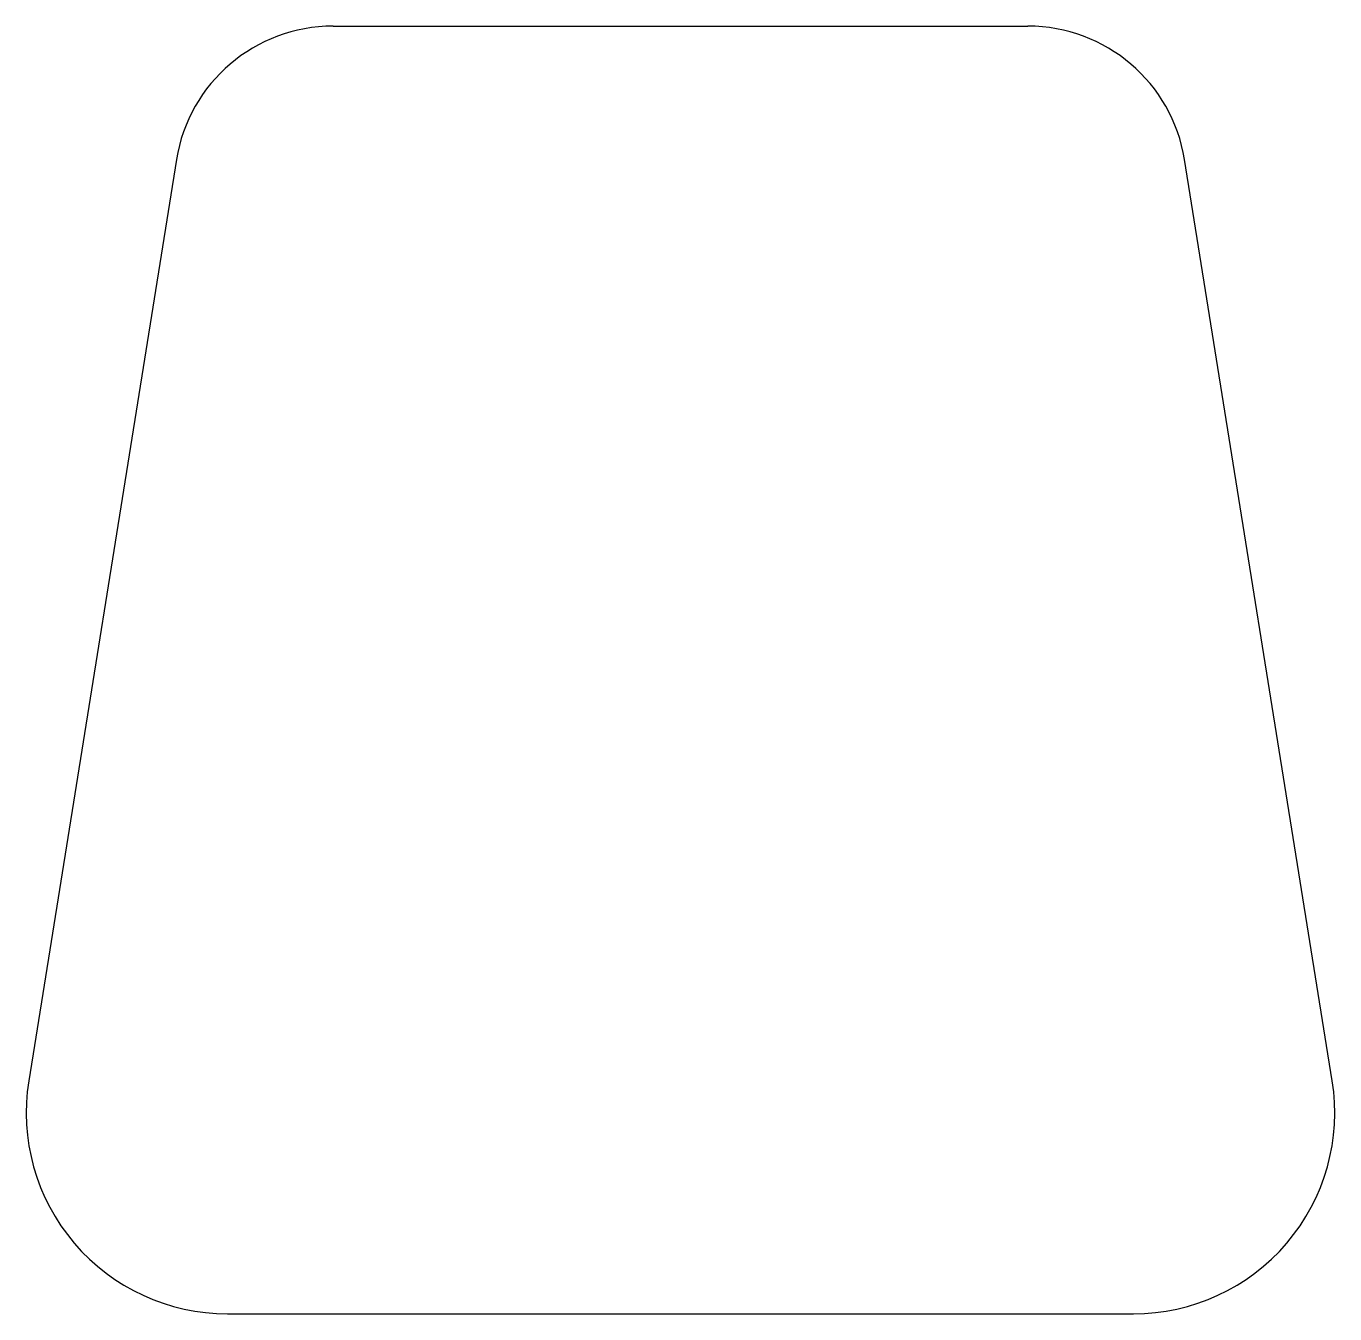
# Model space of a CAD drawing. Extents: x -0.192 to 0.22, y -0.195 to 0.211.
import ezdxf

# ---------------------------------------------------------------- set-up
doc = ezdxf.new("R2010")
doc.units = 0
doc.header["$MEASUREMENT"] = 0
doc.layers.add('LCO', color=1, linetype='CONTINUOUS')

msp = doc.modelspace()

# ---------------------------------------------------------------- linework, layer by layer
at = {"layer": 'LCO'}
for p, q in [((-0.095556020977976, 0.2113916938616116), (0.1235659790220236, 0.2113916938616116)), ((-0.144925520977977, 0.1693086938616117), (-0.1915150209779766, -0.1212288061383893)), ((0.2195249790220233, -0.1212288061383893), (0.1729354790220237, 0.1693086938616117)), ((-0.1288585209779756, -0.1947333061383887), (0.1568684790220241, -0.1947333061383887))]:
    msp.add_line(p, q, dxfattribs=at)
for centre, radius, start, end in [((-0.095556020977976, 0.1613916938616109), 0.05, 90, 170.889771), ((0.1235659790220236, 0.1613916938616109), 0.05, 9.110228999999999, 90), ((-0.1288585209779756, -0.131276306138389), 0.063457, 170.889771, 270), ((0.1568684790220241, -0.131276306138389), 0.063457, 270, 9.110228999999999)]:
    msp.add_arc(centre, radius, start, end, dxfattribs=at)

doc.saveas('drawing.dxf')
